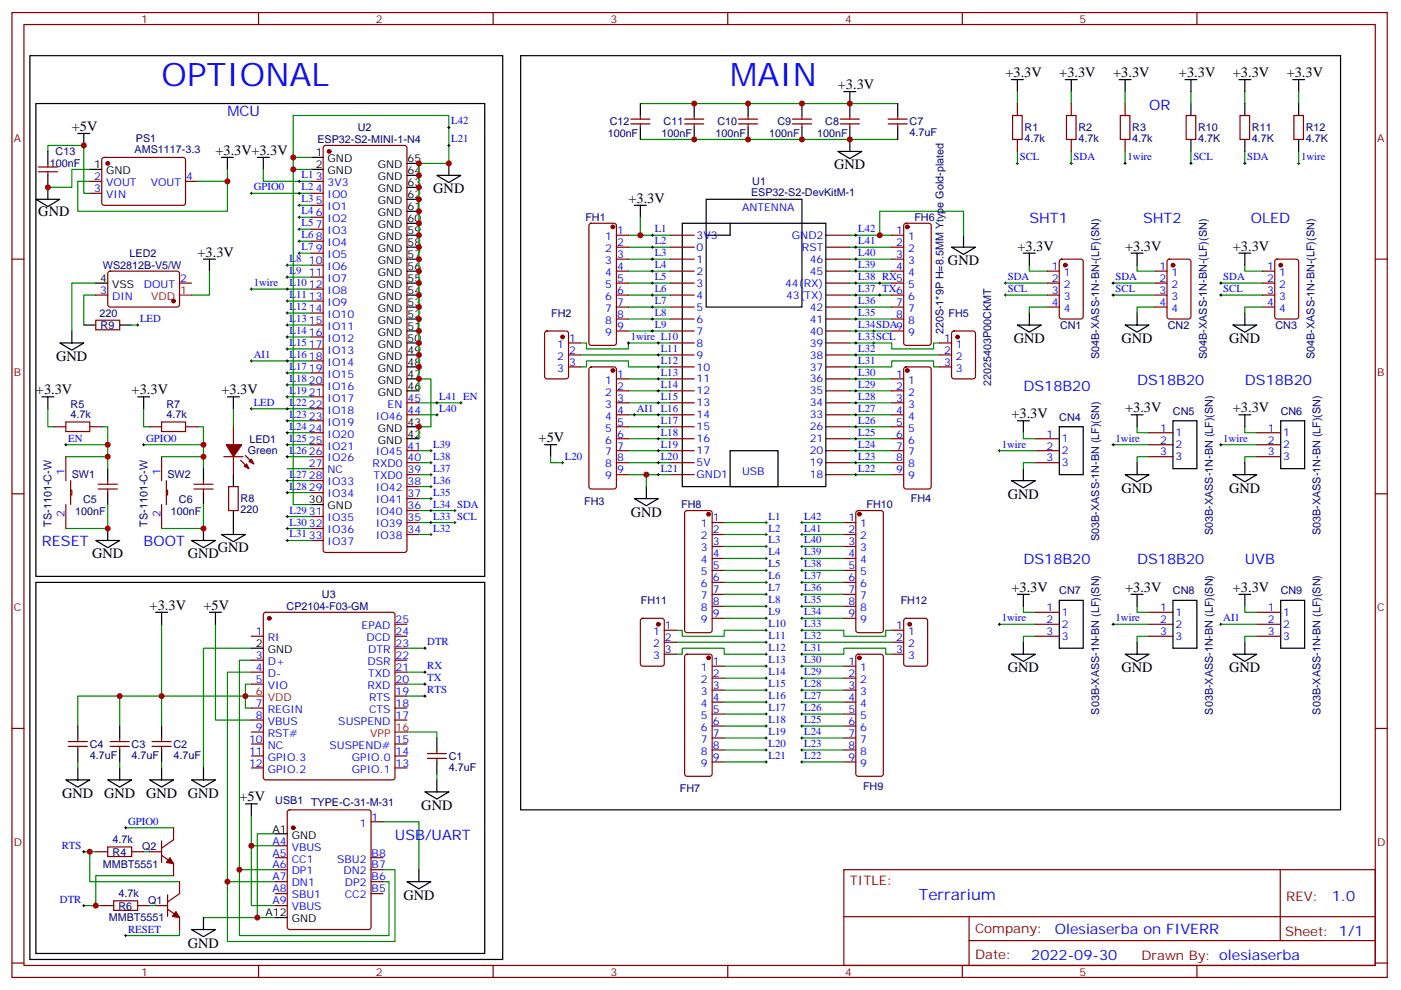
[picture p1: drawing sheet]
<svg xmlns="http://www.w3.org/2000/svg" width="413mm" height="292mm" viewBox="0 0 413 292" stroke-linecap="round" stroke-linejoin="round" font-family="sans-serif">
<defs><g id="words">
<g font-size="9.5" fill="#00f">
<text x="47.6" y="25.2">OPTIONAL</text>
<text x="215.2" y="25.2">MAIN</text>
</g>
<text font-size="4.6" fill="#00f" x="270.8" y="265.3">Terrarium</text>
<g font-size="4.2">
<text x="296.3" y="22.8">+3.3V</text>
<text x="312.2" y="22.8">+3.3V</text>
<text x="328.1" y="22.8">+3.3V</text>
<text x="347.5" y="22.8">+3.3V</text>
<text x="363.4" y="22.8">+3.3V</text>
<text x="379.2" y="22.8">+3.3V</text>
<text x="246.9" y="26.3">+3.3V</text>
<text x="21.2" y="38.6">+5V</text>
<text x="63.5" y="45.7">+3.3V+3.3V</text>
<text x="245.9" y="49.9">GND</text>
<text x="127.7" y="57">GND</text>
<text x="185.2" y="59.8">+3.3V</text>
<text x="11.3" y="63.7">GND</text>
<text x="58.2" y="75.7">+3.3V</text>
<text x="299.9" y="73.9">+3.3V</text>
<text x="331.6" y="73.9">+3.3V</text>
<text x="363.4" y="73.9">+3.3V</text>
<text x="279.4" y="78.1">GND</text>
<text x="298.8" y="101.1">GND</text>
<text x="330.6" y="101.1">GND</text>
<text x="362.3" y="101.1">GND</text>
<text x="16.6" y="106.4">GND</text>
<text x="10.6" y="116.2">+3.3V</text>
<text x="38.8" y="116.2">+3.3V</text>
<text x="65.3" y="116.2">+3.3V</text>
<text x="298.1" y="123.3">+3.3V</text>
<text x="331.6" y="121.5">+3.3V</text>
<text x="363.4" y="121.5">+3.3V</text>
<text x="158.7" y="130.4">+5V</text>
<text x="297" y="146.9">GND</text>
<text x="330.6" y="145.2">GND</text>
<text x="362.3" y="145.2">GND</text>
<text x="185.9" y="152.2">GND</text>
<text x="27.2" y="164.6">GND</text>
<text x="55.4" y="164.6">GND</text>
<text x="64.2" y="162.8">GND</text>
<text x="44.1" y="179.7">+3.3V</text>
<text x="60" y="179.7">+5V</text>
<text x="298.1" y="174.4">+3.3V</text>
<text x="331.6" y="174.4">+3.3V</text>
<text x="363.4" y="174.4">+3.3V</text>
<text x="297" y="198.1">GND</text>
<text x="330.6" y="198.1">GND</text>
<text x="362.3" y="198.1">GND</text>
<text x="18.3" y="235.1">GND</text>
<text x="30.7" y="235.1">GND</text>
<text x="43" y="235.1">GND</text>
<text x="55.4" y="235.1">GND</text>
<text x="70.6" y="236.2">+5V</text>
<text x="124.2" y="238.7">GND</text>
<text x="118.9" y="265.1">GND</text>
<text x="55.4" y="279.2">GND</text>
</g>
<g font-size="4.2" fill="#00f">
<text x="67" y="34">MCU</text>
<text x="338.7" y="32.3">OR</text>
<text x="303.4" y="65.8">SHT1</text>
<text x="336.9" y="65.8">SHT2</text>
<text x="368.7" y="65.8">OLED</text>
<text x="335.1" y="113.4">DS18B20</text>
<text x="366.9" y="113.4">DS18B20</text>
<text x="301.6" y="115.2">DS18B20</text>
<text x="12.3" y="161">RESET</text>
<text x="42.3" y="161">BOOT</text>
<text x="301.6" y="166.3">DS18B20</text>
<text x="335.1" y="166.3">DS18B20</text>
<text x="366.9" y="166.3">UVB</text>
<text x="116.4" y="247.5">USB/UART</text>
<text x="392.5" y="265.6">1.0</text>
<text x="310.9" y="275.1">Olesiaserba on FIVERR</text>
<text x="304" y="282.9">2022-09-30</text>
</g>
<g font-size="3.9" fill="#800">
<text x="250.5" y="260.9">TITLE:</text>
<text x="379.1" y="265.6">REV:</text>
<text x="287.4" y="275.1">Company:</text>
<text x="378.7" y="275.7">Sheet: 1/1</text>
<text x="287.4" y="282.8">Date:</text>
<text x="336.4" y="282.8">Drawn By: olesiaserba</text>
</g>
<g font-size="3.2" fill="#800">
<text x="41.6" y="6.7">1</text>
<text x="110.8" y="6.7">2</text>
<text x="179.9" y="6.7">3</text>
<text x="249.1" y="6.7">4</text>
<text x="318.2" y="6.7">5</text>
<text x="4.1" y="41.8">A</text>
<text x="405.9" y="41.8">A</text>
<text x="4.1" y="110.9">B</text>
<text x="405.9" y="110.9">B</text>
<text x="4.1" y="180.1">C</text>
<text x="405.9" y="180.1">C</text>
<text x="4.1" y="249.2">D</text>
<text x="405.9" y="249.2">D</text>
<text x="41.6" y="287.5">1</text>
<text x="110.8" y="287.5">2</text>
<text x="179.9" y="287.5">3</text>
<text x="249.1" y="287.5">4</text>
<text x="318.2" y="287.5">5</text>
</g>
<g font-size="3.2" fill="#000080">
<text x="40.1" y="41.9">PS1</text>
<text x="105.5" y="38.6">U2</text>
<text x="179.1" y="40.5">100nF</text>
<text x="179.7" y="37">C12</text>
<text x="195" y="40.5">100nF</text>
<text x="195.6" y="37">C11</text>
<text x="210.9" y="40.5">100nF</text>
<text x="211.5" y="37">C10</text>
<text x="226.7" y="40.5">100nF</text>
<text x="229.1" y="37">C9</text>
<text x="240.8" y="40.5">100nF</text>
<text x="243.2" y="37">C8</text>
<text x="268.1" y="40.1">4.7uF</text>
<text x="268.1" y="37">C7</text>
<text x="302" y="41.9">4.7k</text>
<text x="302" y="38.7">R1</text>
<text x="317.9" y="41.9">4.7k</text>
<text x="317.9" y="38.7">R2</text>
<text x="333.7" y="41.9">4.7k</text>
<text x="333.7" y="38.7">R3</text>
<text x="353.1" y="41.9">4.7K</text>
<text x="353.1" y="38.7">R10</text>
<text x="369" y="41.9">4.7K</text>
<text x="369" y="38.7">R11</text>
<text x="384.9" y="41.9">4.7K</text>
<text x="384.9" y="38.7">R12</text>
<text x="16.4" y="45.7">C13</text>
<text x="39.7" y="45.2">AMS1117-3.3</text>
<text x="93.5" y="42.2">ESP32-S2-MINI-1-N4</text>
<text x="14.7" y="49.3">100nF</text>
<text x="221.4" y="57.7">ESP32-S2-DevKitM-1</text>
<text x="221.7" y="54.5">U1</text>
<text x="172.5" y="65.2">FH1</text>
<text x="269.5" y="65.2">FH6</text>
<text x="38.2" y="75.7">LED2</text>
<text x="30.3" y="79.3">WS2812B-V5/W</text>
<text x="29.4" y="93.3">220</text>
<text x="162.5" y="93.3">FH2</text>
<text x="279.6" y="93.3">FH5</text>
<text x="29.6" y="97">R9</text>
<text x="278.1" y="98.5" transform="rotate(-90 278.1 98.5)">220S-1*9P H=8.5MM Ytype Gold-plated</text>
<text x="312.4" y="97.1">CN1</text>
<text x="344.2" y="97.1">CN2</text>
<text x="375.9" y="97.1">CN3</text>
<text x="324" y="105.8" transform="rotate(-90 324 105.8)">S04B-XASS-1N-BN-(LF)(SN)</text>
<text x="355.7" y="105.8" transform="rotate(-90 355.7 105.8)">S04B-XASS-1N-BN-(LF)(SN)</text>
<text x="387.5" y="105.8" transform="rotate(-90 387.5 105.8)">S04B-XASS-1N-BN-(LF)(SN)</text>
<text x="292.1" y="113.8" transform="rotate(-90 292.1 113.8)">22025403P00CKMT</text>
<text x="20.8" y="123.3">4.7k</text>
<text x="20.8" y="120.1">R5</text>
<text x="49" y="123.3">4.7k</text>
<text x="49" y="120.1">R7</text>
<text x="312.2" y="124">CN4</text>
<text x="345.7" y="122.2">CN5</text>
<text x="377.5" y="122.2">CN6</text>
<text x="73.5" y="130.4">LED1</text>
<text x="73" y="133.9">Green</text>
<text x="21.1" y="141">SW1</text>
<text x="49.4" y="141">SW2</text>
<text x="24.5" y="148.1">C5</text>
<text x="52.7" y="148.1">C6</text>
<text x="70.9" y="148.1">R8</text>
<text x="172.2" y="148.7">FH3</text>
<text x="200.8" y="149.8">FH8</text>
<text x="255.4" y="149.8">FH10</text>
<text x="268.5" y="148.1">FH4</text>
<text x="15.2" y="155.2" transform="rotate(-90 15.2 155.2)">TS-1101-C-W</text>
<text x="22.1" y="151.6">100nF</text>
<text x="43.4" y="155.2" transform="rotate(-90 43.4 155.2)">TS-1101-C-W</text>
<text x="50.3" y="151.6">100nF</text>
<text x="70.9" y="151.3">220</text>
<text x="323.9" y="159.4" transform="rotate(-90 323.9 159.4)">S03B-XASS-1N-BN (LF)(SN)</text>
<text x="357.5" y="157.7" transform="rotate(-90 357.5 157.7)">S03B-XASS-1N-BN (LF)(SN)</text>
<text x="389.2" y="157.7" transform="rotate(-90 389.2 157.7)">S03B-XASS-1N-BN (LF)(SN)</text>
<text x="84.5" y="179.8">CP2104-F03-GM</text>
<text x="94.9" y="176.2">U3</text>
<text x="188.9" y="178">FH11</text>
<text x="265.5" y="178">FH12</text>
<text x="312.2" y="175.2">CN7</text>
<text x="345.7" y="175.2">CN8</text>
<text x="377.5" y="175.2">CN9</text>
<text x="323.9" y="210.6" transform="rotate(-90 323.9 210.6)">S03B-XASS-1N-BN (LF)(SN)</text>
<text x="357.5" y="210.6" transform="rotate(-90 357.5 210.6)">S03B-XASS-1N-BN (LF)(SN)</text>
<text x="389.2" y="210.6" transform="rotate(-90 389.2 210.6)">S03B-XASS-1N-BN (LF)(SN)</text>
<text x="26.5" y="220.4">C4</text>
<text x="38.8" y="220.4">C3</text>
<text x="51.2" y="220.4">C2</text>
<text x="26.5" y="223.6">4.7uF</text>
<text x="38.8" y="223.6">4.7uF</text>
<text x="51.2" y="223.6">4.7uF</text>
<text x="132.3" y="227.1">4.7uF</text>
<text x="132.3" y="223.9">C1</text>
<text x="200.4" y="233.4">FH7</text>
<text x="254.4" y="232.7">FH9</text>
<text x="81.1" y="236.9">USB1</text>
<text x="91.7" y="237.4">TYPE-C-31-M-31</text>
<text x="33.2" y="248.5">4.7k</text>
<text x="41.9" y="250.4">Q2</text>
<text x="30.3" y="255.7">MMBT5551</text>
<text x="33.2" y="252.1">R4</text>
<text x="34.9" y="264.4">4.7k</text>
<text x="34.9" y="268.1">R6</text>
<text x="43.7" y="266.3">Q1</text>
<text x="32.1" y="271.6">MMBT5551</text>
</g>
<g font-size="3.2" fill="#00f">
<text x="133" y="42">L21</text>
<text x="133" y="36.7">L42</text>
<text x="300.6" y="47.3">SCL</text>
<text x="316.4" y="47.3">SDA</text>
<text x="332.3" y="47.3">1wire</text>
<text x="351.7" y="47.3">SCL</text>
<text x="367.6" y="47.3">SDA</text>
<text x="383.5" y="47.3">1wire</text>
<text x="27.8" y="53.1">2</text>
<text x="54.9" y="53.1">4</text>
<text x="88.9" y="52.6">L1</text>
<text x="93.1" y="53.1">3</text>
<text x="27.8" y="56.6">3</text>
<text x="31.3" y="54.9">VOUT</text>
<text x="31.3" y="58.4">VIN</text>
<text x="44.4" y="54.9">VOUT</text>
<text x="74.8" y="56.1">GPIO0</text>
<text x="88.9" y="56.1">L2</text>
<text x="88.9" y="59.6">L3</text>
<text x="93.1" y="56.6">4</text>
<text x="96.6" y="54.9">3V3</text>
<text x="96.6" y="58.4">IO0</text>
<text x="88.9" y="63.1">L4</text>
<text x="93.1" y="60.1">5</text>
<text x="93.1" y="63.7">6</text>
<text x="96.6" y="61.9">IO1</text>
<text x="96.6" y="65.4">IO2</text>
<text x="218.7" y="62.3">ANTENNA</text>
<text x="88.9" y="66.7">L5</text>
<text x="88.9" y="70.2">L6</text>
<text x="93.1" y="67.2">7</text>
<text x="93.1" y="70.7">8</text>
<text x="96.6" y="69">IO3</text>
<text x="178.4" y="70.7">1</text>
<text x="181.9" y="69">1</text>
<text x="193" y="68.4">L1</text>
<text x="193" y="72">L2</text>
<text x="205.3" y="70.4">3V3</text>
<text x="233.4" y="70.4">GND2</text>
<text x="252.9" y="72">L41</text>
<text x="252.9" y="68.4">L42</text>
<text x="264.2" y="69">1</text>
<text x="267.7" y="70.7">1</text>
<text x="85.4" y="77.3">L8</text>
<text x="88.9" y="73.7">L7</text>
<text x="91" y="77.8">10</text>
<text x="93.1" y="74.3">9</text>
<text x="96.6" y="72.5">IO4</text>
<text x="96.6" y="76">IO5</text>
<text x="178.4" y="74.3">2</text>
<text x="178.4" y="77.8">3</text>
<text x="181.9" y="72.5">2</text>
<text x="181.9" y="76">3</text>
<text x="193" y="75.5">L3</text>
<text x="205.3" y="77.4">1</text>
<text x="205.3" y="73.9">0</text>
<text x="236.4" y="73.9">RST</text>
<text x="238.7" y="77.4">46</text>
<text x="252.9" y="75.5">L40</text>
<text x="264.2" y="72.5">2</text>
<text x="264.2" y="76">3</text>
<text x="267.7" y="74.3">2</text>
<text x="267.7" y="77.8">3</text>
<text x="53.1" y="83.1">2</text>
<text x="85.4" y="80.8">L9</text>
<text x="91" y="81.3">11</text>
<text x="96.6" y="79.6">IO6</text>
<text x="96.6" y="83.1">IO7</text>
<text x="178.4" y="81.3">4</text>
<text x="181.9" y="79.6">4</text>
<text x="181.9" y="83.1">5</text>
<text x="193" y="79">L4</text>
<text x="193" y="82.6">L5</text>
<text x="205.3" y="81">2</text>
<text x="238.7" y="81">45</text>
<text x="252.9" y="82.6">L38 RX5</text>
<text x="252.9" y="79">L39</text>
<text x="264.2" y="79.6">4</text>
<text x="267.7" y="81.3">4</text>
<text x="297" y="82.6">SDA</text>
<text x="310" y="79.6">1</text>
<text x="310" y="83.1">2</text>
<text x="313.5" y="81.3">1</text>
<text x="328.8" y="82.6">SDA</text>
<text x="341.8" y="79.6">1</text>
<text x="341.8" y="83.1">2</text>
<text x="345.3" y="81.3">1</text>
<text x="360.5" y="82.6">SDA</text>
<text x="373.5" y="79.6">1</text>
<text x="373.5" y="83.1">2</text>
<text x="377" y="81.3">1</text>
<text x="29.6" y="86.6">3</text>
<text x="33.1" y="88.4">DIN</text>
<text x="42.4" y="84.8">DOUT</text>
<text x="74.8" y="84.3">1wire</text>
<text x="85.4" y="84.3">L10</text>
<text x="85.4" y="87.8">L11</text>
<text x="91" y="84.8">12</text>
<text x="91" y="88.4">13</text>
<text x="96.6" y="86.6">IO8</text>
<text x="178.4" y="84.8">5</text>
<text x="178.4" y="88.4">6</text>
<text x="181.9" y="86.6">6</text>
<text x="193" y="86.1">L6</text>
<text x="193" y="89.6">L7</text>
<text x="205.3" y="88">4</text>
<text x="205.3" y="84.5">3</text>
<text x="231.4" y="84.5">44(RX)</text>
<text x="231.7" y="88">43(TX)</text>
<text x="252.9" y="89.6">L36</text>
<text x="252.9" y="86.1">L37 TX6</text>
<text x="267.7" y="84.8">5</text>
<text x="267.7" y="88.4">6</text>
<text x="297" y="86.1">SCL</text>
<text x="310" y="86.6">3</text>
<text x="313.5" y="84.8">2</text>
<text x="313.5" y="88.4">3</text>
<text x="328.8" y="86.1">SCL</text>
<text x="341.8" y="86.6">3</text>
<text x="345.3" y="84.8">2</text>
<text x="345.3" y="88.4">3</text>
<text x="360.5" y="86.1">SCL</text>
<text x="373.5" y="86.6">3</text>
<text x="377" y="84.8">2</text>
<text x="377" y="88.4">3</text>
<text x="41.3" y="94.9">LED</text>
<text x="85.4" y="91.4">L12</text>
<text x="85.4" y="94.9">L13</text>
<text x="91" y="91.9">14</text>
<text x="91" y="95.4">15</text>
<text x="96.6" y="90.1">IO9</text>
<text x="96.6" y="93.7">IO10</text>
<text x="178.4" y="91.9">7</text>
<text x="178.4" y="95.4">8</text>
<text x="181.9" y="90.1">7</text>
<text x="181.9" y="93.7">8</text>
<text x="193" y="93.1">L8</text>
<text x="205.3" y="95.1">6</text>
<text x="205.3" y="91.5">5</text>
<text x="238.7" y="91.5">42</text>
<text x="238.7" y="95.1">41</text>
<text x="252.9" y="93.1">L35</text>
<text x="264.2" y="90.1">7</text>
<text x="264.2" y="93.7">8</text>
<text x="267.7" y="91.9">7</text>
<text x="267.7" y="95.4">8</text>
<text x="310" y="90.1">4</text>
<text x="313.5" y="91.9">4</text>
<text x="341.8" y="90.1">4</text>
<text x="345.3" y="91.9">4</text>
<text x="373.5" y="90.1">4</text>
<text x="377" y="91.9">4</text>
<text x="85.4" y="98.4">L14</text>
<text x="85.4" y="102">L15</text>
<text x="91" y="99">16</text>
<text x="96.6" y="97.2">IO11</text>
<text x="96.6" y="100.7">IO12</text>
<text x="167.7" y="100.7">1</text>
<text x="178.4" y="99">9</text>
<text x="181.9" y="97.2">9</text>
<text x="185.9" y="100.2">1wire L10</text>
<text x="193" y="96.7">L9</text>
<text x="205.3" y="98.6">7</text>
<text x="238.7" y="98.6">40</text>
<text x="252.9" y="100.2">L33SCL</text>
<text x="252.9" y="96.7">L34SDA9</text>
<text x="267.7" y="99">9</text>
<text x="278.3" y="100.7">1</text>
<text x="74.8" y="105.5">AI1</text>
<text x="85.4" y="105.5">L16</text>
<text x="91" y="102.5">17</text>
<text x="91" y="106">18</text>
<text x="96.6" y="104.2">IO13</text>
<text x="96.6" y="107.8">IO14</text>
<text x="164.2" y="102.5">1</text>
<text x="164.2" y="106">2</text>
<text x="167.7" y="104.2">2</text>
<text x="167.7" y="107.8">3</text>
<text x="194.7" y="103.7">L11</text>
<text x="194.7" y="107.2">L12</text>
<text x="205.3" y="105.7">9</text>
<text x="205.3" y="102.1">8</text>
<text x="238.7" y="102.1">39</text>
<text x="238.7" y="105.7">38</text>
<text x="252.9" y="107.2">L31</text>
<text x="252.9" y="103.7">L32</text>
<text x="278.3" y="104.2">2</text>
<text x="278.3" y="107.8">3</text>
<text x="281.8" y="102.5">1</text>
<text x="281.8" y="106">2</text>
<text x="85.4" y="109">L17</text>
<text x="85.4" y="112.5">L18</text>
<text x="91" y="109.5">19</text>
<text x="91" y="113.1">20</text>
<text x="96.6" y="111.3">IO15</text>
<text x="164.2" y="109.5">3</text>
<text x="178.4" y="113.1">1</text>
<text x="181.9" y="111.3">1</text>
<text x="194.7" y="110.8">L13</text>
<text x="205.3" y="112.7">11</text>
<text x="205.3" y="109.2">10</text>
<text x="238.7" y="109.2">37</text>
<text x="238.7" y="112.7">36</text>
<text x="252.9" y="110.8">L30</text>
<text x="264.2" y="111.3">1</text>
<text x="267.7" y="113.1">1</text>
<text x="281.8" y="109.5">3</text>
<text x="74.8" y="119.6">LED</text>
<text x="85.4" y="116.1">L19</text>
<text x="85.4" y="119.6">L22</text>
<text x="91" y="116.6">21</text>
<text x="96.6" y="114.8">IO16</text>
<text x="96.6" y="118.4">IO17</text>
<text x="120.1" y="118.4">45</text>
<text x="129.5" y="117.8">L41 EN</text>
<text x="178.4" y="116.6">2</text>
<text x="181.9" y="114.8">2</text>
<text x="181.9" y="118.4">3</text>
<text x="194.7" y="114.3">L14</text>
<text x="194.7" y="117.8">L15</text>
<text x="205.3" y="119.8">13</text>
<text x="205.3" y="116.2">12</text>
<text x="238.7" y="116.2">35</text>
<text x="238.7" y="119.8">34</text>
<text x="252.9" y="117.8">L28</text>
<text x="252.9" y="114.3">L29</text>
<text x="264.2" y="114.8">2</text>
<text x="264.2" y="118.4">3</text>
<text x="267.7" y="116.6">2</text>
<text x="85.4" y="123.1">L23</text>
<text x="91" y="120.1">22</text>
<text x="91" y="123.6">23</text>
<text x="96.6" y="121.9">IO18</text>
<text x="96.6" y="125.4">IO19</text>
<text x="110.8" y="123.6">IO46</text>
<text x="114.3" y="120.1">EN</text>
<text x="120.1" y="121.9">44</text>
<text x="129.5" y="121.4">L40</text>
<text x="178.4" y="120.1">3</text>
<text x="178.4" y="123.6">4</text>
<text x="181.9" y="121.9">4</text>
<text x="181.9" y="125.4">5</text>
<text x="187.7" y="121.4">AI1 L16</text>
<text x="194.7" y="124.9">L17</text>
<text x="205.3" y="123.3">14</text>
<text x="238.7" y="123.3">33</text>
<text x="252.9" y="124.9">L26</text>
<text x="252.9" y="121.4">L27</text>
<text x="264.2" y="121.9">4</text>
<text x="264.2" y="125.4">5</text>
<text x="267.7" y="120.1">3</text>
<text x="267.7" y="123.6">4</text>
<text x="20.1" y="130.2">EN</text>
<text x="43" y="130.2">GPIO0</text>
<text x="85.4" y="126.6">L24</text>
<text x="85.4" y="130.2">L25</text>
<text x="91" y="127.2">24</text>
<text x="91" y="130.7">25</text>
<text x="96.6" y="128.9">IO20</text>
<text x="127.7" y="131.9">L39</text>
<text x="178.4" y="127.2">5</text>
<text x="178.4" y="130.7">6</text>
<text x="181.9" y="128.9">6</text>
<text x="194.7" y="128.4">L18</text>
<text x="194.7" y="131.9">L19</text>
<text x="205.3" y="130.4">16</text>
<text x="205.3" y="126.8">15</text>
<text x="238.7" y="126.8">26</text>
<text x="238.7" y="130.4">21</text>
<text x="252.9" y="131.9">L24</text>
<text x="252.9" y="128.4">L25</text>
<text x="264.2" y="128.9">6</text>
<text x="267.7" y="127.2">5</text>
<text x="267.7" y="130.7">6</text>
<text x="295.3" y="131.9">1wire</text>
<text x="308.4" y="128.9">1</text>
<text x="312.9" y="130.4">1</text>
<text x="328.8" y="130.2">1wire</text>
<text x="341.9" y="127.2">1</text>
<text x="341.9" y="130.7">2</text>
<text x="346.4" y="128.6">1</text>
<text x="360.5" y="130.2">1wire</text>
<text x="373.7" y="127.2">1</text>
<text x="373.7" y="130.7">2</text>
<text x="378.2" y="128.6">1</text>
<text x="85.4" y="133.7">L26</text>
<text x="91" y="134.2">26</text>
<text x="91" y="137.8">27</text>
<text x="96.6" y="132.5">IO21</text>
<text x="96.6" y="136">IO26</text>
<text x="109.8" y="137.8">RXD0</text>
<text x="110.8" y="134.2">IO45</text>
<text x="120.1" y="136">40</text>
<text x="120.1" y="132.5">41</text>
<text x="127.7" y="135.5">L38</text>
<text x="166.5" y="135.5">L20</text>
<text x="178.4" y="134.2">7</text>
<text x="178.4" y="137.8">8</text>
<text x="181.9" y="132.5">7</text>
<text x="181.9" y="136">8</text>
<text x="194.7" y="135.5">L20</text>
<text x="205.3" y="137.4">5V</text>
<text x="205.3" y="133.9">17</text>
<text x="238.7" y="133.9">20</text>
<text x="238.7" y="137.4">19</text>
<text x="252.9" y="135.5">L23</text>
<text x="264.2" y="132.5">7</text>
<text x="264.2" y="136">8</text>
<text x="267.7" y="134.2">7</text>
<text x="267.7" y="137.8">8</text>
<text x="308.4" y="132.5">2</text>
<text x="308.4" y="136">3</text>
<text x="312.9" y="133.9">2</text>
<text x="312.9" y="137.4">3</text>
<text x="341.9" y="134.2">3</text>
<text x="346.4" y="132.1">2</text>
<text x="346.4" y="135.6">3</text>
<text x="373.7" y="134.2">3</text>
<text x="378.2" y="132.1">2</text>
<text x="378.2" y="135.6">3</text>
<text x="19" y="139.9" transform="rotate(-90 19 139.9)">1</text>
<text x="47.3" y="139.9" transform="rotate(-90 47.3 139.9)">1</text>
<text x="85.4" y="140.8">L27</text>
<text x="91" y="141.3">28</text>
<text x="96.6" y="139.5">NC</text>
<text x="96.6" y="143.1">IO33</text>
<text x="110" y="141.3">TXD0</text>
<text x="120.1" y="143.1">38</text>
<text x="120.1" y="139.5">39</text>
<text x="127.7" y="142.5">L36</text>
<text x="127.7" y="139">L37</text>
<text x="178.4" y="141.3">9</text>
<text x="181.9" y="139.5">9</text>
<text x="194.7" y="139">L21</text>
<text x="205.3" y="140.9">GND1</text>
<text x="218.7" y="139.9">USB</text>
<text x="238.7" y="140.9">18</text>
<text x="252.9" y="139">L22</text>
<text x="264.2" y="139.5">9</text>
<text x="267.7" y="141.3">9</text>
<text x="85.4" y="144.3">L28</text>
<text x="91" y="144.8">29</text>
<text x="96.6" y="146.6">IO34</text>
<text x="110.8" y="148.3">IO41</text>
<text x="110.8" y="144.8">IO42</text>
<text x="120.1" y="146.6">37</text>
<text x="127.7" y="149.6">L34 SDA</text>
<text x="127.7" y="146">L35</text>
<text x="19" y="152.5" transform="rotate(-90 19 152.5)">2</text>
<text x="47.3" y="152.5" transform="rotate(-90 47.3 152.5)">2</text>
<text x="85.4" y="151.3">L29</text>
<text x="85.4" y="154.9">L30</text>
<text x="91" y="151.9">31</text>
<text x="91" y="155.4">32</text>
<text x="96.6" y="153.6">IO35</text>
<text x="110.8" y="155.4">IO39</text>
<text x="110.8" y="151.9">IO40</text>
<text x="120.1" y="153.6">35</text>
<text x="120.1" y="150.1">36</text>
<text x="127.7" y="153.1">L33 SCL</text>
<text x="206.6" y="155.4">1</text>
<text x="210.1" y="153.6">1</text>
<text x="226.5" y="153.1">L1</text>
<text x="237.1" y="153.1">L42</text>
<text x="250" y="153.6">1</text>
<text x="253.5" y="155.4">1</text>
<text x="85.4" y="158.4">L31</text>
<text x="91" y="158.9">33</text>
<text x="96.6" y="157.2">IO36</text>
<text x="96.6" y="160.7">IO37</text>
<text x="110.8" y="158.9">IO38</text>
<text x="120.1" y="157.2">34</text>
<text x="127.7" y="156.6">L32</text>
<text x="206.6" y="158.9">2</text>
<text x="210.1" y="157.2">2</text>
<text x="210.1" y="160.7">3</text>
<text x="226.5" y="160.2">L3</text>
<text x="226.5" y="156.6">L2</text>
<text x="237.1" y="156.6">L41</text>
<text x="237.1" y="160.2">L40</text>
<text x="250" y="157.2">2</text>
<text x="250" y="160.7">3</text>
<text x="253.5" y="158.9">2</text>
<text x="206.6" y="162.5">3</text>
<text x="206.6" y="166">4</text>
<text x="210.1" y="164.2">4</text>
<text x="210.1" y="167.7">5</text>
<text x="226.5" y="167.2">L5</text>
<text x="226.5" y="163.7">L4</text>
<text x="237.1" y="163.7">L39</text>
<text x="237.1" y="167.2">L38</text>
<text x="250" y="164.2">4</text>
<text x="250" y="167.7">5</text>
<text x="253.5" y="162.5">3</text>
<text x="253.5" y="166">4</text>
<text x="206.6" y="169.5">5</text>
<text x="206.6" y="173">6</text>
<text x="210.1" y="171.3">6</text>
<text x="226.5" y="170.7">L6</text>
<text x="237.1" y="170.7">L37</text>
<text x="250" y="171.3">6</text>
<text x="253.5" y="169.5">5</text>
<text x="253.5" y="173">6</text>
<text x="206.6" y="176.6">7</text>
<text x="210.1" y="174.8">7</text>
<text x="210.1" y="178.3">8</text>
<text x="226.5" y="177.8">L8</text>
<text x="226.5" y="174.3">L7</text>
<text x="237.1" y="174.3">L36</text>
<text x="237.1" y="177.8">L35</text>
<text x="250" y="174.8">7</text>
<text x="250" y="178.3">8</text>
<text x="253.5" y="176.6">7</text>
<text x="106.6" y="185.4">EPAD</text>
<text x="116.6" y="183.6">25</text>
<text x="196" y="185.4">1</text>
<text x="206.6" y="180.1">8</text>
<text x="206.6" y="183.6">9</text>
<text x="210.1" y="181.9">9</text>
<text x="226.5" y="184.9">L10</text>
<text x="226.5" y="181.3">L9</text>
<text x="237.1" y="181.3">L34</text>
<text x="237.1" y="184.9">L33</text>
<text x="250" y="181.9">9</text>
<text x="253.5" y="180.1">8</text>
<text x="253.5" y="183.6">9</text>
<text x="264.2" y="185.4">1</text>
<text x="295.3" y="183.1">1wire</text>
<text x="308.4" y="180.1">1</text>
<text x="308.4" y="183.6">2</text>
<text x="312.9" y="181.5">1</text>
<text x="312.9" y="185">2</text>
<text x="328.8" y="183.1">1wire</text>
<text x="341.9" y="180.1">1</text>
<text x="341.9" y="183.6">2</text>
<text x="346.4" y="181.5">1</text>
<text x="346.4" y="185">2</text>
<text x="360.5" y="183.1">AI1</text>
<text x="373.7" y="180.1">1</text>
<text x="373.7" y="183.6">2</text>
<text x="378.2" y="181.5">1</text>
<text x="378.2" y="185">2</text>
<text x="75.4" y="187.1">1</text>
<text x="78.9" y="188.9">RI</text>
<text x="108" y="188.9">DCD</text>
<text x="116.6" y="190.7">23</text>
<text x="116.6" y="187.1">24</text>
<text x="125.9" y="190.1">DTR</text>
<text x="192.5" y="187.1">1</text>
<text x="192.5" y="190.7">2</text>
<text x="196" y="188.9">2</text>
<text x="226.5" y="191.9">L12</text>
<text x="226.5" y="188.4">L11</text>
<text x="237.1" y="188.4">L32</text>
<text x="237.1" y="191.9">L31</text>
<text x="264.2" y="188.9">2</text>
<text x="267.7" y="187.1">1</text>
<text x="267.7" y="190.7">2</text>
<text x="308.4" y="187.1">3</text>
<text x="312.9" y="188.6">3</text>
<text x="341.9" y="187.1">3</text>
<text x="346.4" y="188.6">3</text>
<text x="373.7" y="187.1">3</text>
<text x="378.2" y="188.6">3</text>
<text x="75.4" y="194.2">3</text>
<text x="75.4" y="197.7">4</text>
<text x="78.9" y="196">D+</text>
<text x="108.3" y="196">DSR</text>
<text x="108.5" y="192.4">DTR</text>
<text x="116.6" y="197.7">21</text>
<text x="116.6" y="194.2">22</text>
<text x="125.9" y="197.2">RX</text>
<text x="192.5" y="194.2">3</text>
<text x="196" y="192.4">3</text>
<text x="206.6" y="197.7">1</text>
<text x="210.1" y="196">1</text>
<text x="226.5" y="195.4">L13</text>
<text x="237.1" y="195.4">L30</text>
<text x="250" y="196">1</text>
<text x="253.5" y="197.7">1</text>
<text x="264.2" y="192.4">3</text>
<text x="267.7" y="194.2">3</text>
<text x="75.4" y="201.3">5</text>
<text x="78.9" y="199.5">D-</text>
<text x="78.9" y="203">VIO</text>
<text x="108.3" y="203">RXD</text>
<text x="108.5" y="199.5">TXD</text>
<text x="116.6" y="201.3">20</text>
<text x="125.9" y="200.7">TX</text>
<text x="206.6" y="201.3">2</text>
<text x="210.1" y="199.5">2</text>
<text x="210.1" y="203">3</text>
<text x="226.5" y="202.5">L15</text>
<text x="226.5" y="199">L14</text>
<text x="237.1" y="199">L29</text>
<text x="237.1" y="202.5">L28</text>
<text x="250" y="199.5">2</text>
<text x="250" y="203">3</text>
<text x="253.5" y="201.3">2</text>
<text x="75.4" y="208.3">7</text>
<text x="108.8" y="206.6">RTS</text>
<text x="116.6" y="208.3">18</text>
<text x="116.6" y="204.8">19</text>
<text x="125.9" y="204.3">RTS</text>
<text x="206.6" y="204.8">3</text>
<text x="206.6" y="208.3">4</text>
<text x="210.1" y="206.6">4</text>
<text x="226.5" y="209.6">L17</text>
<text x="226.5" y="206">L16</text>
<text x="237.1" y="206">L27</text>
<text x="237.1" y="209.6">L26</text>
<text x="250" y="206.6">4</text>
<text x="253.5" y="204.8">3</text>
<text x="253.5" y="208.3">4</text>
<text x="75.4" y="211.8">8</text>
<text x="75.4" y="215.4">9</text>
<text x="78.9" y="210.1">REGIN</text>
<text x="78.9" y="213.6">VBUS</text>
<text x="99.7" y="213.6">SUSPEND</text>
<text x="108.8" y="210.1">CTS</text>
<text x="116.6" y="211.8">17</text>
<text x="206.6" y="211.8">5</text>
<text x="206.6" y="215.4">6</text>
<text x="210.1" y="210.1">5</text>
<text x="210.1" y="213.6">6</text>
<text x="226.5" y="213.1">L18</text>
<text x="237.1" y="213.1">L25</text>
<text x="250" y="210.1">5</text>
<text x="250" y="213.6">6</text>
<text x="253.5" y="211.8">5</text>
<text x="253.5" y="215.4">6</text>
<text x="73.4" y="218.9">10</text>
<text x="78.9" y="217.1">RST#</text>
<text x="78.9" y="220.7">NC</text>
<text x="97.1" y="220.7">SUSPEND#</text>
<text x="116.6" y="218.9">15</text>
<text x="206.6" y="218.9">7</text>
<text x="210.1" y="217.1">7</text>
<text x="210.1" y="220.7">8</text>
<text x="226.5" y="220.1">L20</text>
<text x="226.5" y="216.6">L19</text>
<text x="237.1" y="216.6">L24</text>
<text x="237.1" y="220.1">L23</text>
<text x="250" y="217.1">7</text>
<text x="250" y="220.7">8</text>
<text x="253.5" y="218.9">7</text>
<text x="73.4" y="222.4">11</text>
<text x="73.4" y="226">12</text>
<text x="78.9" y="224.2">GPIO.3</text>
<text x="78.9" y="227.7">GPIO.2</text>
<text x="103.7" y="227.7">GPIO.1</text>
<text x="103.7" y="224.2">GPIO.0</text>
<text x="116.6" y="226">13</text>
<text x="116.6" y="222.4">14</text>
<text x="206.6" y="222.4">8</text>
<text x="206.6" y="226">9</text>
<text x="210.1" y="224.2">9</text>
<text x="226.5" y="223.7">L21</text>
<text x="237.1" y="223.7">L22</text>
<text x="250" y="224.2">9</text>
<text x="253.5" y="222.4">8</text>
<text x="253.5" y="226">9</text>
<text x="37.7" y="243.1">GPIO0</text>
<text x="106" y="243.6">1</text>
<text x="109.5" y="241.8">1</text>
<text x="18.2" y="250.1">RTS</text>
<text x="80.3" y="248.9">A4</text>
<text x="86" y="250.6">VBUS</text>
<text x="80.3" y="252.4">A5</text>
<text x="80.3" y="255.9">A6</text>
<text x="86" y="254.2">CC1</text>
<text x="86" y="257.7">DP1</text>
<text x="99.4" y="254.2">SBU2</text>
<text x="101.2" y="257.7">DN2</text>
<text x="109.5" y="255.9">B7</text>
<text x="109.5" y="252.4">B8</text>
<text x="80.3" y="259.5">A7</text>
<text x="80.3" y="263">A8</text>
<text x="86" y="261.2">DN1</text>
<text x="101.7" y="261.2">DP2</text>
<text x="109.5" y="263">B5</text>
<text x="109.5" y="259.5">B6</text>
<text x="17.7" y="266">DTR</text>
<text x="80.3" y="266.5">A9</text>
<text x="86" y="264.8">SBU1</text>
<text x="86" y="268.3">VBUS</text>
<text x="101.6" y="264.8">CC2</text>
<text x="37.7" y="274.8">RESET</text>
</g>
<g font-size="3.2">
<text x="93.1" y="46">1</text>
<text x="96.6" y="47.8">GND</text>
<text x="120.1" y="47.8">65</text>
<text x="27.8" y="49.6">1</text>
<text x="31.3" y="51.3">GND</text>
<text x="93.1" y="49.6">2</text>
<text x="96.6" y="51.3">GND</text>
<text x="111.4" y="53.1">GND</text>
<text x="111.4" y="49.6">GND</text>
<text x="120.1" y="51.3">64</text>
<text x="111.4" y="56.6">GND</text>
<text x="120.1" y="58.4">62</text>
<text x="120.1" y="54.9">63</text>
<text x="111.4" y="63.7">GND</text>
<text x="111.4" y="60.1">GND</text>
<text x="120.1" y="65.4">60</text>
<text x="120.1" y="61.9">61</text>
<text x="111.4" y="70.7">GND</text>
<text x="111.4" y="67.2">GND</text>
<text x="120.1" y="69">59</text>
<text x="111.4" y="77.8">GND</text>
<text x="111.4" y="74.3">GND</text>
<text x="120.1" y="76">57</text>
<text x="120.1" y="72.5">58</text>
<text x="29.6" y="83.1">4</text>
<text x="111.4" y="81.3">GND</text>
<text x="120.1" y="83.1">55</text>
<text x="120.1" y="79.6">56</text>
<text x="33.1" y="84.8">VSS</text>
<text x="111.4" y="88.4">GND</text>
<text x="111.4" y="84.8">GND</text>
<text x="120.1" y="86.6">54</text>
<text x="111.4" y="95.4">GND</text>
<text x="111.4" y="91.9">GND</text>
<text x="120.1" y="93.7">52</text>
<text x="120.1" y="90.1">53</text>
<text x="111.4" y="99">GND</text>
<text x="120.1" y="100.7">50</text>
<text x="120.1" y="97.2">51</text>
<text x="111.4" y="106">GND</text>
<text x="111.4" y="102.5">GND</text>
<text x="120.1" y="107.8">48</text>
<text x="120.1" y="104.2">49</text>
<text x="111.4" y="113.1">GND</text>
<text x="111.4" y="109.5">GND</text>
<text x="120.1" y="111.3">47</text>
<text x="111.4" y="116.6">GND</text>
<text x="120.1" y="114.8">46</text>
<text x="120.1" y="125.4">43</text>
<text x="111.4" y="130.7">GND</text>
<text x="111.4" y="127.2">GND</text>
<text x="120.1" y="128.9">42</text>
<text x="91" y="148.3">30</text>
<text x="96.6" y="150.1">GND</text>
<text x="75.4" y="190.7">2</text>
<text x="78.9" y="192.4">GND</text>
<text x="80.3" y="245.4">A1</text>
<text x="86" y="247.1">GND</text>
<text x="78.3" y="270.1">A12</text>
<text x="86" y="271.8">GND</text>
</g>
<g font-size="3.2" fill="#f00">
<text x="44.6" y="88.4">VDD</text>
<text x="53.1" y="86.6">1</text>
<text x="75.4" y="204.8">6</text>
<text x="78.9" y="206.6">VDD</text>
<text x="116.6" y="215.4">16</text>
<text x="109.1" y="217.1">VPP</text>
</g>
</g></defs>
<g fill="none" stroke="#870000" stroke-width=".35">
<path d="M3.5 3.7h405.4v284.3h-405.4zM7.1 7.2h398.2v277.3h-398.2zM76.2 3.7v3.5M145.3 3.7v3.5M214.5 3.7v3.5M283.6 3.7v3.5M352.8 3.7v3.5M185.9 36.5h5.7M185.9 35.1h5.7M188.7 34v1.1M188.7 36.5v1.1M201.8 36.5h5.6"/>
<path d="M201.8 35.1h5.6M204.6 34v1.1M204.6 36.5v1.1M217.7 36.5h5.6M217.7 35.1h5.6M220.5 34v1.1M220.5 36.5v1.1M233.5 36.5h5.7M233.5 35.1h5.7M236.4 34v1.1M236.4 36.5v1.1M247.6 36.5h5.7"/>
<path d="M247.6 35.1h5.7M250.5 34v1.1M250.5 36.5v1.1M261.8 36.5h5.6M261.8 35.1h5.6M264.6 34v1.1M264.6 36.5v1.1M298.4 34h2.9v7.1h-2.9zM299.9 30.5v3.5M314.3 34h2.8v7.1h-2.8zM315.7 30.5v3.5M330.2 34h2.8v7.1h-2.8z"/>
<path d="M331.6 30.5v3.5M349.6 34h2.8v7.1h-2.8zM365.5 34h2.8v7.1h-2.8zM381.4 34h2.8v7.1h-2.8zM11.3 50.6h5.6M11.3 49.2h5.6M14.1 48.2v1M14.1 50.6v1.1M26.5 53.4h3.5M26.5 57h3.5M30.2 46.6l.5-.2h23.5l.5 .7-.1 13-.6 .4-23.6-.1-.4-.6v-12.7zM54.7 53.4h3.5"/>
<path d="M91.7 53.4h3.5M91.7 57h3.5M95.5 43.1l.5-.2h23.2l.5 .2 .2 .5v118.5l-.2 .5-.5 .2h-23.2l-.5-.2-.3-.5v-118.5zM299.9 41.1v3.5M315.7 41.1v3.5M331.6 41.1v3.5M3.5 76.4h3.6M91.7 60.5h3.5M91.7 64h3.5M91.7 67.6h3.5M91.7 71.1h3.5M91.7 74.6h3.5"/>
<path d="M91.7 78.1h3.5M173.8 66l.5-.2h6.7l.5 .2 .2 .5v34.6l-.3 .5-.4 .2h-6.7l-.5-.3-.2-.4v-34.6zM181.7 76.4h3.5M181.7 69.3h3.5M181.7 72.8h3.5M181.7 79.9h3.5M197.6 76.4h7M197.6 69.3h7M197.6 72.8h7M197.6 79.9h7M243.4 76.4h7.1M243.4 69.3h7.1"/>
<path d="M243.4 72.8h7.1M243.4 79.9h7.1M262.8 76.4h3.5M262.8 69.3h3.5M262.8 72.8h3.5M262.8 79.9h3.5M266.6 66l.5-.2h6.7l.5 .2 .2 .5v34.6l-.3 .5-.4 .2h-6.7l-.5-.3-.3-.4v-34.6zM308.7 79.9h3.5M312.4 76.6l.5-.2h5.7l.6 .4 .1 16.5-.5 .7h-5.9l-.6-.4-.1-16.5zM340.4 79.9h3.6M344.2 76.6l.5-.2h5.6l.7 .4v16.5l-.4 .7h-5.9l-.7-.4v-16.5zM372.2 79.9h3.5"/>
<path d="M375.9 76.6l.5-.2h5.7l.6 .4 .1 16.5-.5 .7h-5.9l-.6-.4-.1-16.5zM405.3 76.4h3.6M28.2 94.4h7.1v2.8h-7.1zM28.2 87h3.5M32 80.1l.5-.2 20 .1 .4 .6v9.5l-.7 .4-20-.1-.5-.6v-9.2zM52.9 83.4h3.5M91.7 81.7h3.5M91.7 85.2h3.5M91.7 88.7h3.5M91.7 92.3h3.5M91.7 95.8h3.5M91.7 99.3h3.5"/>
<path d="M160.7 97.7l.5-.2h5.7l.6 .5 .1 12.9-.5 .7-5.9 .1-.6-.5-.1-13zM181.7 83.4h3.5M181.7 87h3.5M181.7 90.5h3.5M181.7 94h3.5M181.7 97.5h3.5M197.6 83.4h7M197.6 87h7M197.6 90.5h7M197.6 94h7M197.6 97.5h7M243.4 83.4h7.1"/>
<path d="M243.4 87h7.1M243.4 90.5h7.1M243.4 94h7.1M243.4 97.5h7.1M262.8 83.4h3.5M262.8 87h3.5M262.8 90.5h3.5M262.8 94h3.5M262.8 97.5h3.5M280.7 97.7l.5-.2h5.6l.7 .5v12.9l-.4 .7-5.9 .1-.7-.5v-13zM308.7 83.4h3.5M308.7 87h3.5"/>
<path d="M308.7 90.5h3.5M340.4 83.4h3.6M340.4 87h3.6M340.4 90.5h3.6M372.2 83.4h3.5M372.2 87h3.5M372.2 90.5h3.5M91.7 102.8h3.5M91.7 106.4h3.5M91.7 109.9h3.5M91.7 113.4h3.5M91.7 116.9h3.5"/>
<path d="M119.9 118.7h3.6M167.6 101.1h3.5M167.6 104.6h3.5M167.6 108.1h3.5M173.8 108.3l.5-.2h6.7l.5 .2 .2 .5v34.6l-.3 .5-.4 .2h-6.7l-.5-.2-.2-.5v-34.6zM181.7 111.7h3.5M181.7 115.2h3.5M181.7 118.7h3.5M197.6 101.1h7M197.6 104.6h7M197.6 108.1h7M197.6 111.7h7"/>
<path d="M197.6 115.2h7M197.6 118.7h7M243.4 101.1h7.1M243.4 104.6h7.1M243.4 108.1h7.1M243.4 111.7h7.1M243.4 115.2h7.1M243.4 118.7h7.1M262.8 111.7h3.5M262.8 115.2h3.5M262.8 118.7h3.5M266.6 108.3l.5-.2h6.7l.5 .2 .2 .5v34.6l-.3 .5-.4 .2h-6.7l-.5-.2-.3-.5v-34.6z"/>
<path d="M276.9 101.1h3.6M276.9 104.6h3.6M276.9 108.1h3.6M15.9 125.8h3.5M19.4 124.4h7.1v2.8h-7.1zM19.4 134.6v7M26.5 125.8h3.5M44.1 125.8h3.5M47.6 124.4h7.1v2.8h-7.1zM47.6 134.6v7M54.7 125.8h3.5M66 134.6h5.6"/>
<path d="M68.8 125.8v5.3M68.8 134.6v5.3M70.9 135.6l2.5 2.5M72.3 134.2l2.5 2.5M91.7 127.5h3.5M91.7 131.1h3.5M91.7 134.6h3.5M91.7 120.5h3.5M91.7 124h3.5M91.7 138.1h3.5M119.9 122.2h3.6M119.9 132.8h3.6"/>
<path d="M119.9 136.3h3.6M119.9 139.9h3.6M181.7 122.2h3.5M181.7 125.8h3.5M181.7 129.3h3.5M181.7 132.8h3.5M181.7 136.3h3.5M181.7 139.9h3.5M197.6 122.2h7M197.6 125.8h7M197.6 129.3h7M197.6 132.8h7"/>
<path d="M197.6 136.3h7M197.6 139.9h7M243.4 122.2h7.1M243.4 125.8h7.1M243.4 129.3h7.1M243.4 132.8h7.1M243.4 136.3h7.1M243.4 139.9h7.1M262.8 122.2h3.5M262.8 125.8h3.5M262.8 129.3h3.5M262.8 132.8h3.5"/>
<path d="M262.8 136.3h3.5M262.8 139.9h3.5M305.2 129.3h7M305.2 132.8h7M305.2 136.3h7M338.7 127.5h7M338.7 131.1h7M338.7 134.6h7M370.4 127.5h7.1M370.4 131.1h7.1M370.4 134.6h7.1M3.5 145.5h3.6"/>
<path d="M19.4 148.7v7.1M20.8 144.5h.4v1.4h-.4M20.8 141.6v7.1M28.9 144.1h5.7M28.9 142.7h5.7M31.7 141.6v1.1M31.7 144.1v1.1M47.6 148.7v7.1M49 144.5h.4v1.4h-.4M49 141.6v7.1M57.1 144.1h5.7M57.1 142.7h5.7"/>
<path d="M60 141.6v1.1M60 144.1v1.1M67.4 143.4h2.8v7.1h-2.8zM91.7 141.6h3.5M91.7 145.2h3.5M91.7 152.2h3.5M91.7 155.8h3.5M91.7 159.3h3.5M119.9 157.5h3.6M119.9 154h3.6M119.9 150.5h3.6M119.9 146.9h3.6"/>
<path d="M119.9 143.4h3.6M202 150.7l.5-.2h6.7l.5 .2 .2 .5v34.5l-.2 .5-.5 .2h-6.7l-.5-.2-.2-.5v-34.5zM209.9 157.5h3.5M209.9 154h3.5M248.7 157.5h3.5M248.7 154h3.5M252.5 150.7l.4-.2h6.7l.5 .2 .2 .5v34.5l-.2 .5-.5 .2h-6.7l-.5-.2-.2-.5v-34.5zM405.3 145.5h3.6M209.9 161h3.5M209.9 164.6h3.5M209.9 168.1h3.5M209.9 171.6h3.5"/>
<path d="M209.9 175.2h3.5M209.9 178.7h3.5M248.7 161h3.5M248.7 164.6h3.5M248.7 168.1h3.5M248.7 171.6h3.5M248.7 175.2h3.5M248.7 178.7h3.5M74.1 187.5h3.5M74.1 194.6h3.5M74.1 198.1h3.5M77.8 180.7l.5-.3h37.4l.5 .3 .2 .5v47.9l-.2 .5-.5 .2h-37.4l-.5-.2-.2-.5v-47.9z"/>
<path d="M116.4 184h3.5M116.4 187.5h3.5M116.4 194.6h3.5M116.4 198.1h3.5M116.4 191h3.5M189 182.4l.4-.2h5.7l.6 .4 .1 13-.5 .7h-5.9l-.6-.4-.1-13zM195.8 185.7h3.5M195.8 189.3h3.5M195.8 192.8h3.5M202 193l.5-.2h6.7l.5 .2 .2 .5v34.6l-.2 .5-.5 .2h-6.7l-.5-.3-.2-.4v-34.6zM209.9 196.3h3.5M209.9 199.8h3.5"/>
<path d="M209.9 182.2h3.5M248.7 196.3h3.5M248.7 199.8h3.5M248.7 182.2h3.5M252.5 193l.4-.2h6.7l.5 .2 .2 .5v34.6l-.2 .5-.5 .2h-6.7l-.5-.3-.2-.4v-34.6zM262.8 185.7h3.5M262.8 189.3h3.5M262.8 192.8h3.5M266.6 182.4l.5-.2h5.6l.6 .4 .1 13-.5 .7h-5.8l-.7-.4-.1-13zM305.2 180.4h7M305.2 184h7M305.2 187.5h7"/>
<path d="M338.7 180.4h7M338.7 184h7M338.7 187.5h7M370.4 180.4h7.1M370.4 184h7.1M370.4 187.5h7.1M3.5 214.7h3.6M20.1 220h5.7M20.1 218.5h5.7M22.9 217.5v1M22.9 220v1M32.5 220h5.6"/>
<path d="M32.5 218.5h5.6M35.3 217.5v1M35.3 220v1M44.8 220h5.6M44.8 218.5h5.6M47.6 217.5v1M47.6 220v1M74.1 201.6h3.5M74.1 208.7h3.5M74.1 212.2h3.5M74.1 215.7h3.5M74.1 219.3h3.5"/>
<path d="M116.4 201.6h3.5M116.4 208.7h3.5M116.4 212.2h3.5M116.4 219.3h3.5M116.4 205.1h3.5M209.9 203.4h3.5M209.9 206.9h3.5M209.9 210.4h3.5M209.9 214h3.5M209.9 217.5h3.5M248.7 203.4h3.5M248.7 206.9h3.5"/>
<path d="M248.7 210.4h3.5M248.7 214h3.5M248.7 217.5h3.5M405.3 214.7h3.6M74.1 222.8h3.5M74.1 226.3h3.5M84.9 238.9l.5-.2h23.3l.5 .2 .2 .5v33.8l-.3 .5-.4 .2h-23.3l-.5-.2-.2-.5v-33.8zM116.4 222.8h3.5M116.4 226.3h3.5M125.9 223.5h5.7M125.9 222.1h5.7M128.8 221v1.1"/>
<path d="M128.8 223.5v1M209.9 221h3.5M209.9 224.5h3.5M248.7 221h3.5M248.7 224.5h3.5M28.2 251h3.5M31.7 249.6h7.1v2.8h-7.1zM38.8 251h3.5M44.1 251h3.5M47.6 247.8v6.4M47.6 252.1l3.6 2.4v3.6M51.2 243.9v3.6l-3.6 2.4"/>
<path d="M52.9 259.8v3.5l-3.5 2.5M81.1 249.2h3.6M81.1 252.8h3.6M81.1 256.3h3.6M81.1 259.8h3.6M109.4 252.8h3.5M109.4 256.3h3.5M109.4 259.8h3.5M109.4 242.2h3.5M248.7 256.3h156.6v28.2h-156.6zM377.3 256.3v20.9M30 266.9h3.5"/>
<path d="M33.5 265.5h7.1v2.8h-7.1zM40.6 266.9h3.5M45.9 266.9h3.5M49.4 267.9l3.5 2.5v3.5M49.4 263.7v6.4M81.1 266.9h3.6M81.1 263.3h3.6M109.4 263.3h3.5M248.7 270.1h156.5M285.6 277.2h119.6M285.6 270.1v14.2M3.5 283.8h3.6"/>
<path d="M76.2 284.5v3.5M145.3 284.5v3.5M214.5 284.5v3.5M283.6 284.5v3.5M352.8 284.5v3.5M405.3 283.8h3.6"/>
</g>
<g fill="none" stroke="#000" stroke-width=".35">
<path d="M8.8 16.4h139.4v266.4h-139.4zM153.5 16.4h241.6v222.3h-241.6zM10.6 30.5h132.3v139.4h-132.3zM22.9 39.3h3.6M24.7 39.3v3.6M188.7 30.5v3.5M188.7 37.6v3.5M204.6 30.5v3.5M204.6 37.6v3.5M220.5 30.5v3.5M220.5 37.6v3.5M236.4 30.5v3.5"/>
<path d="M236.4 37.6v3.5M248.7 27h3.5M250.5 27v7M250.5 37.6v7M264.6 30.5v3.5M264.6 37.6v3.5M298.1 23.5h3.5M299.9 23.5v3.5M314 23.5h3.5M315.7 23.5v3.5M329.8 23.5h3.6M331.6 23.5v3.5"/>
<path d="M349.2 23.5h3.6M351 23.5v3.5M351 30.5v3.5M365.1 23.5h3.6M366.9 23.5v3.5M366.9 30.5v3.5M381 23.5h3.5M382.8 23.5v3.5M382.8 30.5v3.5M10.6 58.7h7l-3.5 2.2zM14.1 44.6v3.6M14.1 51.7v7"/>
<path d="M26.5 49.9h3.5M65.3 46.4h3.5M67 46.4v3.5M75.8 46.4h3.6M77.6 46.4v3.5M91.7 46.4h3.5M91.7 49.9h3.5M119.9 58.7h3.6M119.9 55.2h3.6M119.9 51.7h3.6M119.9 48.2h3.6M128.8 51.7h7l-3.5 2.1z"/>
<path d="M132.3 48.2v3.5M208.1 58.7h28.3v31.8h-28.3zM246.9 44.6h7.1l-3.5 2.1zM351 41.1v3.5M366.9 41.1v3.5M382.8 41.1v3.5M60 76.4h3.5M61.7 76.4v3.5M119.9 79.9h3.6M119.9 76.4h3.6M119.9 72.8h3.6M119.9 69.3h3.6"/>
<path d="M119.9 65.8h3.6M119.9 62.3h3.6M187 60.5h3.5M188.7 60.5v3.5M201.1 65.8h42.3v77.6h-42.3zM215.2 65.8v3.5h-7.1M280.5 72.8h7l-3.5 2.2zM284 69.3v3.5M301.6 74.6h3.6M303.4 74.6v3.5M333.4 74.6h3.5M335.1 74.6v3.5"/>
<path d="M365.1 74.6h3.6M366.9 74.6v3.5M21.2 97.5v3.6M24.7 95.8h3.5M28.2 83.4h3.5M35.3 95.8h3.5M119.9 97.5h3.6M119.9 94h3.6M119.9 90.5h3.6M119.9 87h3.6M119.9 83.4h3.6M299.9 95.8h7l-3.5 2.1z"/>
<path d="M303.4 92.3v3.5M331.6 95.8h7.1l-3.6 2.1zM335.1 92.3v3.5M363.4 95.8h7l-3.5 2.1zM366.9 92.3v3.5M12.3 116.9h3.6M14.1 116.9v3.6M17.6 101.1h7.1l-3.5 2.1zM40.6 116.9h3.5M42.3 116.9v3.6M67 116.9h3.6M68.8 116.9v3.6"/>
<path d="M119.9 115.2h3.6M119.9 111.7h3.6M119.9 108.1h3.6M119.9 104.6h3.6M119.9 101.1h3.6M31.7 138.1v3.5M60 138.1v3.5M68.8 139.9v3.5M119.9 129.3h3.6M119.9 125.8h3.6M160.5 131.1h3.5M162.3 131.1v3.5"/>
<path d="M215.2 132.8h14.1v10.6h-14.1zM299.9 124h3.5M301.6 124v3.5M301.6 138.1v3.5M312.2 125.8h7.1v14.1h-7.1zM331.6 139.9h7.1l-3.6 2.1zM333.4 122.2h3.5M335.1 122.2v3.6M335.1 136.3v3.6M345.7 124h7.1v14.1h-7.1zM363.4 139.9h7l-3.5 2.1zM365.1 122.2h3.6"/>
<path d="M366.9 122.2v3.6M366.9 136.3v3.6M377.5 124h7v14.1h-7zM28.2 159.3h7.1l-3.6 2.1zM31.7 145.2v3.5M31.7 155.8v3.5M56.4 159.3h7.1l-3.5 2.1zM60 145.2v3.5M60 155.8v3.5M65.3 157.5h7l-3.5 2.1zM68.8 150.5v7M91.7 148.7h3.5"/>
<path d="M187 146.9h7l-3.5 2.1zM190.5 143.4v3.5M298.1 141.6h7.1l-3.6 2.2zM10.6 171.6h132.3v109.4h-132.3zM299.9 175.2h3.5M301.6 175.2v3.5M312.2 176.9h7.1v14.1h-7.1zM333.4 175.2h3.5M335.1 175.2v3.5M345.7 176.9h7.1v14.1h-7.1zM365.1 175.2h3.6M366.9 175.2v3.5"/>
<path d="M377.5 176.9h7v14.1h-7zM45.9 180.4h3.5M47.6 180.4v3.6M61.7 180.4h3.6M63.5 180.4v3.6M74.1 191h3.5M298.1 192.8h7.1l-3.6 2.1zM301.6 189.3v3.5M331.6 192.8h7.1l-3.6 2.1zM335.1 189.3v3.5M363.4 192.8h7l-3.5 2.1zM366.9 189.3v3.5"/>
<path d="M22.9 214v3.5M35.3 214v3.5M47.6 214v3.5M128.8 217.5v3.5M19.4 229.8h7.1l-3.6 2.2zM22.9 221v3.5M22.9 226.3v3.5M31.7 229.8h7.1l-3.5 2.2zM35.3 221v3.5M35.3 226.3v3.5M44.1 229.8h7.1l-3.6 2.2zM47.6 221v3.5"/>
<path d="M47.6 226.3v3.5M56.4 229.8h7.1l-3.5 2.2zM60 226.3v3.5M72.3 236.9h3.5M74.1 236.9v3.5M125.2 233.4h7.1l-3.5 2.1zM128.8 224.5v3.6M128.8 229.8v3.6M81.1 245.7h3.6M119.9 259.8h7.1l-3.5 2.1zM123.5 256.3v3.5M56.4 273.9h7.1l-3.5 2.1z"/>
<path d="M60 270.4v3.5M81.1 270.4h3.6"/>
</g>
<g fill="#870000" stroke="#870000" stroke-width=".35">
<path d="M51.9 268.6l1 1.8-2.1-.3z"/>
<path d="M50.1 252.8l1.1 1.7-2.2-.3z"/>
<path d="M72 137.4l.7-.7 .7 1.4z"/>
<path d="M73.4 136l.7-.7 .7 1.4z"/>
<path d="M66.7 131.1h4.6l-2.5 3.5z"/>
<circle cx="314" cy="78.1" r=".53"/>
<circle cx="345.7" cy="78.1" r=".53"/>
<circle cx="377.5" cy="78.1" r=".53"/>
<circle cx="79.4" cy="182.2" r=".53"/>
<circle cx="86.4" cy="243.9" r=".53"/>
<circle cx="97" cy="44.6" r=".53"/>
<circle cx="31.7" cy="48.2" r=".53"/>
<circle cx="267.4" cy="66.9" r=".53"/>
<circle cx="267.4" cy="109.2" r=".53"/>
<circle cx="180.6" cy="66.9" r=".53"/>
<circle cx="180.6" cy="109.2" r=".53"/>
<circle cx="282.2" cy="99.3" r=".53"/>
<circle cx="268.1" cy="184" r=".53"/>
<circle cx="208.8" cy="193.9" r=".53"/>
<circle cx="208.8" cy="151.5" r=".53"/>
<circle cx="253.3" cy="193.9" r=".53"/>
<circle cx="253.3" cy="151.5" r=".53"/>
<circle cx="194" cy="184" r=".53"/>
<circle cx="165.8" cy="99.3" r=".53"/>
<circle cx="51.2" cy="88.7" r=".53"/>
</g>
<g fill="none" stroke="#000" stroke-width=".29">
<path d="M131.9 37.6h.7M132.3 37.2v.7M73.7 57h.7M74.1 56.6v.7M87.8 57h.7M87.8 53.4h.7M88.2 53.1v.7M88.2 56.6v.7M131.9 42.9h.7M132.3 42.5v.7M299.5 48.2h.7M299.9 47.8v.7"/>
<path d="M315.4 48.2h.7M315.7 47.8v.7M331.3 48.2h.7M331.6 47.8v.7M350.7 48.2h.7M351 47.8v.7M366.5 48.2h.7M366.9 47.8v.7M382.4 48.2h.7M382.8 47.8v.7M84.3 78.1h.7M84.7 77.8v.7"/>
<path d="M87.8 60.5h.7M87.8 64h.7M87.8 67.6h.7M87.8 71.1h.7M87.8 74.6h.7M88.2 60.1v.8M88.2 63.7v.7M88.2 67.2v.7M88.2 70.7v.7M88.2 74.3v.7M191.9 69.3h.7M191.9 72.8h.7"/>
<path d="M191.9 76.4h.7M191.9 79.9h.7M192.3 69v.7M192.3 72.5v.7M192.3 76v.7M192.3 79.6v.7M251.9 69.3h.7M251.9 72.8h.7M251.9 76.4h.7M251.9 79.9h.7M252.2 69v.7M252.2 72.5v.7"/>
<path d="M252.2 76v.7M252.2 79.6v.7M40.2 95.8h.7M40.6 95.4v.7M73.7 85.2h.7M74.1 84.8v.7M84.3 85.2h.7M84.3 95.8h.7M84.3 81.7h.7M84.3 88.7h.7M84.3 92.3h.7M84.3 99.3h.7"/>
<path d="M84.7 81.3v.7M84.7 84.8v.7M84.7 88.4v.7M84.7 91.9v.7M84.7 95.4v.7M84.7 99v.7M191.9 83.4h.7M191.9 87h.7M191.9 97.5h.7M191.9 90.5h.7M191.9 94h.7M192.3 83.1v.7"/>
<path d="M192.3 86.6v.7M192.3 90.1v.7M192.3 93.7v.7M192.3 97.2v.7M251.9 83.4h.7M251.9 87h.7M251.9 97.5h.7M251.9 90.5h.7M251.9 94h.7M252.2 83.1v.7M252.2 86.6v.7M252.2 90.1v.7"/>
<path d="M252.2 93.7v.7M252.2 97.2v.7M257.2 97.5h.7M257.5 97.2v.7M258.9 83.4h.7M258.9 87h.7M259.3 83.1v.7M259.3 86.6v.7M296 83.4h.7M296 87h.7M296.3 83.1v.7M296.3 86.6v.7"/>
<path d="M327.7 83.4h.7M327.7 87h.7M328.1 83.1v.7M328.1 86.6v.7M359.5 83.4h.7M359.5 87h.7M359.8 83.1v.7M359.8 86.6v.7M73.7 106.4h.7M74.1 106v.7M84.3 106.4h.7M84.3 102.8h.7"/>
<path d="M84.3 109.9h.7M84.3 113.4h.7M84.3 116.9h.7M84.7 102.5v.7M84.7 106v.7M84.7 109.5v.7M84.7 113.1v.7M84.7 116.6v.7M128.4 118.7h.7M128.8 118.4v.7M135.5 118.7h.7M135.8 118.4v.7"/>
<path d="M184.9 101.1h.7M185.2 100.7v.7M193.7 101.1h.7M193.7 118.7h.7M193.7 104.6h.7M193.7 108.1h.7M193.7 111.7h.7M193.7 115.2h.7M194 100.7v.7M194 104.2v.8M194 107.8v.7M194 111.3v.7"/>
<path d="M194 114.8v.7M194 118.4v.7M251.9 101.1h.7M251.9 118.7h.7M251.9 104.6h.7M251.9 108.1h.7M251.9 111.7h.7M251.9 115.2h.7M252.2 100.7v.7M252.2 104.2v.8M252.2 107.8v.7M252.2 111.3v.7"/>
<path d="M252.2 114.8v.7M252.2 118.4v.7M257.2 101.1h.7M257.5 100.7v.7M19 131.1h.8M19.4 130.7v.7M42 131.1h.7M42.3 130.7v.7M73.7 120.5h.7M74.1 120.1v.7M84.3 131.1h.7M84.3 120.5h.7"/>
<path d="M84.3 124h.7M84.3 127.5h.7M84.3 134.6h.7M84.7 120.1v.7M84.7 123.6v.8M84.7 127.2v.7M84.7 130.7v.7M84.7 134.2v.7M126.6 132.8h.8M126.6 136.3h.8M126.6 139.9h.8M127 132.5v.7"/>
<path d="M127 136v.7M127 139.5v.7M128.4 122.2h.7M128.8 121.9v.7M165.5 136.3h.7M165.8 136v.7M186.6 122.2h.7M187 121.9v.7M193.7 132.8h.7M193.7 122.2h.7M193.7 125.8h.7M193.7 129.3h.7"/>
<path d="M193.7 136.3h.7M193.7 139.9h.7M194 121.9v.7M194 125.4v.7M194 128.9v.7M194 132.5v.7M194 136v.7M194 139.5v.7M251.9 132.8h.7M251.9 122.2h.7M251.9 125.8h.7M251.9 129.3h.7"/>
<path d="M251.9 136.3h.7M251.9 139.9h.7M252.2 121.9v.7M252.2 125.4v.7M252.2 128.9v.7M252.2 132.5v.7M252.2 136v.7M252.2 139.5v.7M294.2 132.8h.7M294.6 132.5v.7M327.7 131.1h.7M328.1 130.7v.7"/>
<path d="M359.5 131.1h.7M359.8 130.7v.7M84.3 141.6h.7M84.3 145.2h.7M84.3 152.2h.7M84.3 155.8h.7M84.3 159.3h.7M84.7 141.3v.7M84.7 144.8v.7M84.7 151.9v.7M84.7 155.4v.7M84.7 158.9v.7"/>
<path d="M126.6 150.5h.8M126.6 154h.8M126.6 157.5h.8M126.6 146.9h.8M126.6 143.4h.8M127 143.1v.7M127 146.6v.7M127 150.1v.7M127 153.6v.7M127 157.2v.7M133.7 150.5h.7M133.7 154h.7"/>
<path d="M134.1 150.1v.7M134.1 153.6v.7M225.4 154h.7M225.4 157.5h.7M225.8 153.6v.7M225.8 157.2v.7M236 154h.7M236 157.5h.7M236.4 153.6v.7M236.4 157.2v.7M225.4 161h.7M225.4 164.6h.7"/>
<path d="M225.4 168.1h.7M225.4 171.6h.7M225.4 175.2h.7M225.4 178.7h.7M225.8 160.7v.7M225.8 164.2v.7M225.8 167.7v.8M225.8 171.3v.7M225.8 174.8v.7M225.8 178.3v.7M236 161h.7M236 164.6h.7"/>
<path d="M236 168.1h.7M236 171.6h.7M236 175.2h.7M236 178.7h.7M236.4 160.7v.7M236.4 164.2v.7M236.4 167.7v.8M236.4 171.3v.7M236.4 174.8v.7M236.4 178.3v.7M124.9 198.1h.7M124.9 191h.7"/>
<path d="M125.2 190.7v.7M125.2 197.7v.7M225.4 182.2h.7M225.4 185.7h.7M225.4 189.3h.7M225.4 192.8h.7M225.4 196.3h.7M225.4 199.8h.7M225.8 181.9v.7M225.8 185.4v.7M225.8 188.9v.7M225.8 192.4v.7"/>
<path d="M225.8 196v.7M225.8 199.5v.7M236 182.2h.7M236 185.7h.7M236 189.3h.7M236 192.8h.7M236 196.3h.7M236 199.8h.7M236.4 181.9v.7M236.4 185.4v.7M236.4 188.9v.7M236.4 192.4v.7"/>
<path d="M236.4 196v.7M236.4 199.5v.7M294.2 184h.7M294.6 183.6v.7M327.7 184h.7M328.1 183.6v.7M359.5 184h.7M359.8 183.6v.7M124.9 201.6h.7M124.9 205.1h.7M125.2 201.3v.7M125.2 204.8v.7"/>
<path d="M225.4 203.4h.7M225.4 206.9h.7M225.4 210.4h.7M225.4 214h.7M225.4 217.5h.7M225.8 203v.7M225.8 206.6v.7M225.8 210.1v.7M225.8 213.6v.7M225.8 217.1v.7M236 203.4h.7M236 206.9h.7"/>
<path d="M236 210.4h.7M236 214h.7M236 217.5h.7M236.4 203v.7M236.4 206.6v.7M236.4 210.1v.7M236.4 213.6v.7M236.4 217.1v.7M225.4 221h.7M225.4 224.5h.7M225.8 220.7v.7M225.8 224.2v.7"/>
<path d="M236 221h.7M236 224.5h.7M236.4 220.7v.7M236.4 224.2v.7M24.3 251h.7M24.7 250.6v.8M36.7 243.9h.7M37 243.6v.7M24.3 266.9h.7M24.7 266.5v.7M36.7 275.7h.7M37 275.3v.7"/>
</g>
<g fill="none" stroke="#008700" stroke-width=".35">
<path d="M188.7 30.5h75.9M299.9 27v3.5M315.7 27v3.5M331.6 27v3.5M351 27v3.5M366.9 27v3.5M382.8 27v3.5M14.1 44.6v-1.7h10.6v14.1h1.8M26.5 53.4h-3.6v8.9h44.1v-8.9h-8.8M26.5 49.9h-5.3v5.3h-7.1M67 49.9v3.5M74.1 57h17.6"/>
<path d="M77.6 49.9v3.5h14.1M86.4 46.4h5.3M86.4 49.9h5.3M188.7 41.1h75.9M299.9 44.6v3.6M315.7 44.6v3.6M331.6 44.6v3.6M351 44.6v3.6M366.9 44.6v3.6M382.8 44.6v3.6M61.7 79.9v7.1h-5.3M84.7 78.1h7"/>
<path d="M88.2 60.5h3.5M88.2 64h3.5M88.2 67.6h3.5M88.2 71.1h3.5M88.2 74.6h3.5M185.2 69.3h12.4M185.2 72.8h12.4M185.2 76.4h12.4M185.2 79.9h12.4M188.7 64v5.3M250.5 69.3h12.3M250.5 72.8h12.3"/>
<path d="M250.5 76.4h12.3M250.5 79.9h12.3M259.3 69.3v-7h24.7v7M303.4 78.1v1.8h5.3M335.1 78.1v1.8h5.3M366.9 78.1v1.8h5.3M28.2 87h-3.5v8.8M28.2 83.4h-7v14.1M38.8 95.8h1.8M74.1 85.2h17.6M84.7 95.8h7M84.7 81.7h7"/>
<path d="M84.7 99.3h7M84.7 92.3h7M84.7 88.7h7M185.2 87h12.4M185.2 83.4h12.4M185.2 90.5h12.4M185.2 94h12.4M185.2 97.5h12.4M250.5 87h12.3M250.5 83.4h12.3M250.5 90.5h12.3M250.5 94h12.3"/>
<path d="M250.5 97.5h12.3M296.3 87h12.4M296.3 83.4h12.4M308.7 90.5h-5.3v1.8M328.1 87h12.3M328.1 83.4h12.3M340.4 90.5h-5.3v1.8M359.8 87h12.4M359.8 83.4h12.4M372.2 90.5h-5.3v1.8M74.1 106.4h17.6M84.7 116.9h7"/>
<path d="M84.7 113.4h7M84.7 109.9h7M84.7 102.8h7M123.5 115.2v-67h8.8v-14.2h-45.9v114.7h5.3M123.5 111.7h3.5v14.1h-3.5v3.5M123.5 118.7h12.3M171.1 101.1h1.8v1.7h12.3v-1.7h12.4M171.1 108.1h1.8v-1.7h12.3v1.7h12.4M171.1 104.6h26.5M185.2 111.7h12.4M185.2 115.2h12.4M185.2 118.7h12.4"/>
<path d="M250.5 101.1h12.3v1.7h12.4v-1.7h1.7M250.5 108.1h12.3v-1.7h12.4v1.7h1.7M250.5 111.7h12.3M250.5 115.2h12.3M250.5 118.7h12.3M250.5 104.6h26.4M14.1 120.5v5.3h1.8M19.4 131.1h12.3M19.4 134.6h12.3M30 125.8h1.7v12.3M42.3 120.5v5.3h1.8M42.3 131.1h17.7"/>
<path d="M47.6 134.6h12.4M58.2 125.8h1.8v12.3M68.8 120.5v5.3M74.1 120.5h17.6M84.7 131.1h7M84.7 134.6h7M84.7 124h7M84.7 127.5h7M84.7 138.1h7M123.5 122.2h5.3M123.5 132.8h3.5M123.5 136.3h3.5"/>
<path d="M123.5 139.9h3.5M162.3 134.6v1.7h3.5M185.2 122.2h12.4M185.2 125.8h12.4M185.2 129.3h12.4M185.2 132.8h12.4M185.2 136.3h12.4M185.2 139.9h12.4M190.5 139.9v3.5M250.5 122.2h12.3M250.5 125.8h12.3M250.5 129.3h12.3"/>
<path d="M250.5 132.8h12.3M250.5 136.3h12.3M250.5 139.9h12.3M294.6 132.8h10.6M301.6 127.5v1.8h3.6M305.2 136.3h-3.6v1.8M328.1 131.1h10.6M335.1 125.8v1.7h3.6M338.7 134.6h-3.6v1.7M359.8 131.1h10.6M366.9 125.8v1.7h3.5M370.4 134.6h-3.5v1.7"/>
<path d="M31.7 148.7v7.1h-12.3M60 148.7v7.1h-12.4M84.7 141.6h7M84.7 145.2h7M84.7 152.2h7M84.7 155.8h7M84.7 159.3h7M123.5 150.5h10.6M123.5 154h10.6M123.5 157.5h3.5M123.5 146.9h3.5M123.5 143.4h3.5"/>
<path d="M213.4 154h12.4M213.4 157.5h12.4M236.4 154h12.3M236.4 157.5h12.3M213.4 178.7h12.4M213.4 175.2h12.4M213.4 171.6h12.4M213.4 168.1h12.4M213.4 164.6h12.4M213.4 161h12.4M236.4 178.7h12.3M236.4 175.2h12.3"/>
<path d="M236.4 171.6h12.3M236.4 168.1h12.3M236.4 164.6h12.3M236.4 161h12.3M301.6 178.7v1.7h3.6M335.1 178.7v1.7h3.6M366.9 178.7v1.7h3.5M47.6 184v21.1h26.5M63.5 184v28.2h10.6M74.1 191h-14.1v35.3M74.1 194.6h-3.5v61.7h10.5M74.1 198.1h-7.1v79.4h49.4v-21.2h-3.5"/>
<path d="M119.9 198.1h5.3M119.9 191h5.3M199.3 192.8h1.8v-1.8h12.3v1.8h12.4M199.3 185.7h1.8v1.8h12.3v-1.8h12.4M199.3 189.3h26.5M213.4 199.8h12.4M213.4 196.3h12.4M213.4 182.2h12.4M236.4 192.8h12.3v-1.8h12.4v1.8h1.7M236.4 185.7h12.3v1.8h12.4v-1.8h1.7M236.4 189.3h26.4M236.4 199.8h12.3"/>
<path d="M236.4 196.3h12.3M236.4 182.2h12.3M294.6 184h10.6M305.2 187.5h-3.6v1.8M328.1 184h10.6M338.7 187.5h-3.6v1.8M359.8 184h10.6M370.4 187.5h-3.5v1.8M22.9 214v-8.9h24.7v8.9M35.3 205.1v8.9M74.1 201.6h-1.8v7.1h1.8M119.9 215.7h8.9v1.8"/>
<path d="M119.9 205.1h5.3M119.9 201.6h5.3M213.4 217.5h12.4M213.4 214h12.4M213.4 210.4h12.4M213.4 206.9h12.4M213.4 203.4h12.4M236.4 217.5h12.3M236.4 214h12.3M236.4 210.4h12.3M236.4 206.9h12.3M236.4 203.4h12.3"/>
<path d="M22.9 224.5v1.8M35.3 224.5v1.8M47.6 224.5v1.8M128.8 228.1v1.7M213.4 224.5h12.4M213.4 221h12.4M236.4 224.5h12.3M236.4 221h12.3M24.7 251h3.5M26.5 251v8.8h26.4M37 243.9h14.2M42.3 251h1.8"/>
<path d="M51.2 258.1h-23v8.8M67 259.8h14.1M70.6 256.3v19.4h44.1v-15.9h-1.8M74.1 249.2v17.7h7M74.1 240.4v8.8h7M81.1 245.7h-5.3v24.7M112.9 242.2h10.6v14.1M24.7 266.9h5.3M44.1 266.9h1.8M52.9 273.9v1.8h-15.9M60 270.4h21.1"/>
</g>
<path d="M52.9 87h3.5M74.1 205.1h3.5M116.4 215.7h3.5" fill="none" stroke="#f00" stroke-width=".35"/>
<g fill="#c00">
<circle cx="259.3" cy="69.3" r=".88"/>
<circle cx="188.7" cy="69.3" r=".88"/>
<circle cx="190.5" cy="139.9" r=".88"/>
<circle cx="31.8" cy="134.6" r=".88"/>
<circle cx="31.8" cy="155.8" r=".88"/>
<circle cx="28.2" cy="266.9" r=".88"/>
<circle cx="26.5" cy="251" r=".88"/>
<circle cx="35.3" cy="205.1" r=".88"/>
<circle cx="47.6" cy="205.1" r=".88"/>
<circle cx="72.3" cy="205.1" r=".88"/>
<circle cx="67" cy="259.8" r=".88"/>
<circle cx="70.6" cy="256.3" r=".88"/>
<circle cx="74.1" cy="249.2" r=".88"/>
<circle cx="75.8" cy="270.4" r=".88"/>
<circle cx="60" cy="131.1" r=".88"/>
<circle cx="60" cy="134.6" r=".88"/>
<circle cx="60" cy="155.8" r=".88"/>
<circle cx="31.8" cy="131.1" r=".88"/>
<circle cx="123.5" cy="111.7" r=".88"/>
<circle cx="123.5" cy="108.1" r=".88"/>
<circle cx="123.5" cy="104.6" r=".88"/>
<circle cx="123.5" cy="101.1" r=".88"/>
<circle cx="123.5" cy="97.5" r=".88"/>
<circle cx="123.5" cy="94" r=".88"/>
<circle cx="123.5" cy="90.5" r=".88"/>
<circle cx="123.5" cy="87" r=".88"/>
<circle cx="123.5" cy="83.4" r=".88"/>
<circle cx="123.5" cy="79.9" r=".88"/>
<circle cx="123.5" cy="76.4" r=".88"/>
<circle cx="123.5" cy="72.8" r=".88"/>
<circle cx="123.5" cy="69.3" r=".88"/>
<circle cx="123.5" cy="65.8" r=".88"/>
<circle cx="123.5" cy="62.3" r=".88"/>
<circle cx="123.5" cy="58.7" r=".88"/>
<circle cx="123.5" cy="55.2" r=".88"/>
<circle cx="123.5" cy="51.7" r=".88"/>
<circle cx="123.5" cy="48.2" r=".88"/>
<circle cx="123.5" cy="125.8" r=".88"/>
<circle cx="132.3" cy="48.2" r=".88"/>
<circle cx="86.4" cy="46.4" r=".88"/>
<circle cx="86.4" cy="49.9" r=".88"/>
<circle cx="67" cy="53.4" r=".88"/>
<circle cx="204.6" cy="41.1" r=".88"/>
<circle cx="220.5" cy="41.1" r=".88"/>
<circle cx="236.4" cy="41.1" r=".88"/>
<circle cx="250.5" cy="41.1" r=".88"/>
<circle cx="204.6" cy="30.5" r=".88"/>
<circle cx="220.5" cy="30.5" r=".88"/>
<circle cx="236.4" cy="30.5" r=".88"/>
<circle cx="250.5" cy="30.5" r=".88"/>
<circle cx="14.1" cy="55.2" r=".88"/>
<circle cx="24.7" cy="42.9" r=".88"/>
</g>
<use href="#words"/>
</svg>
